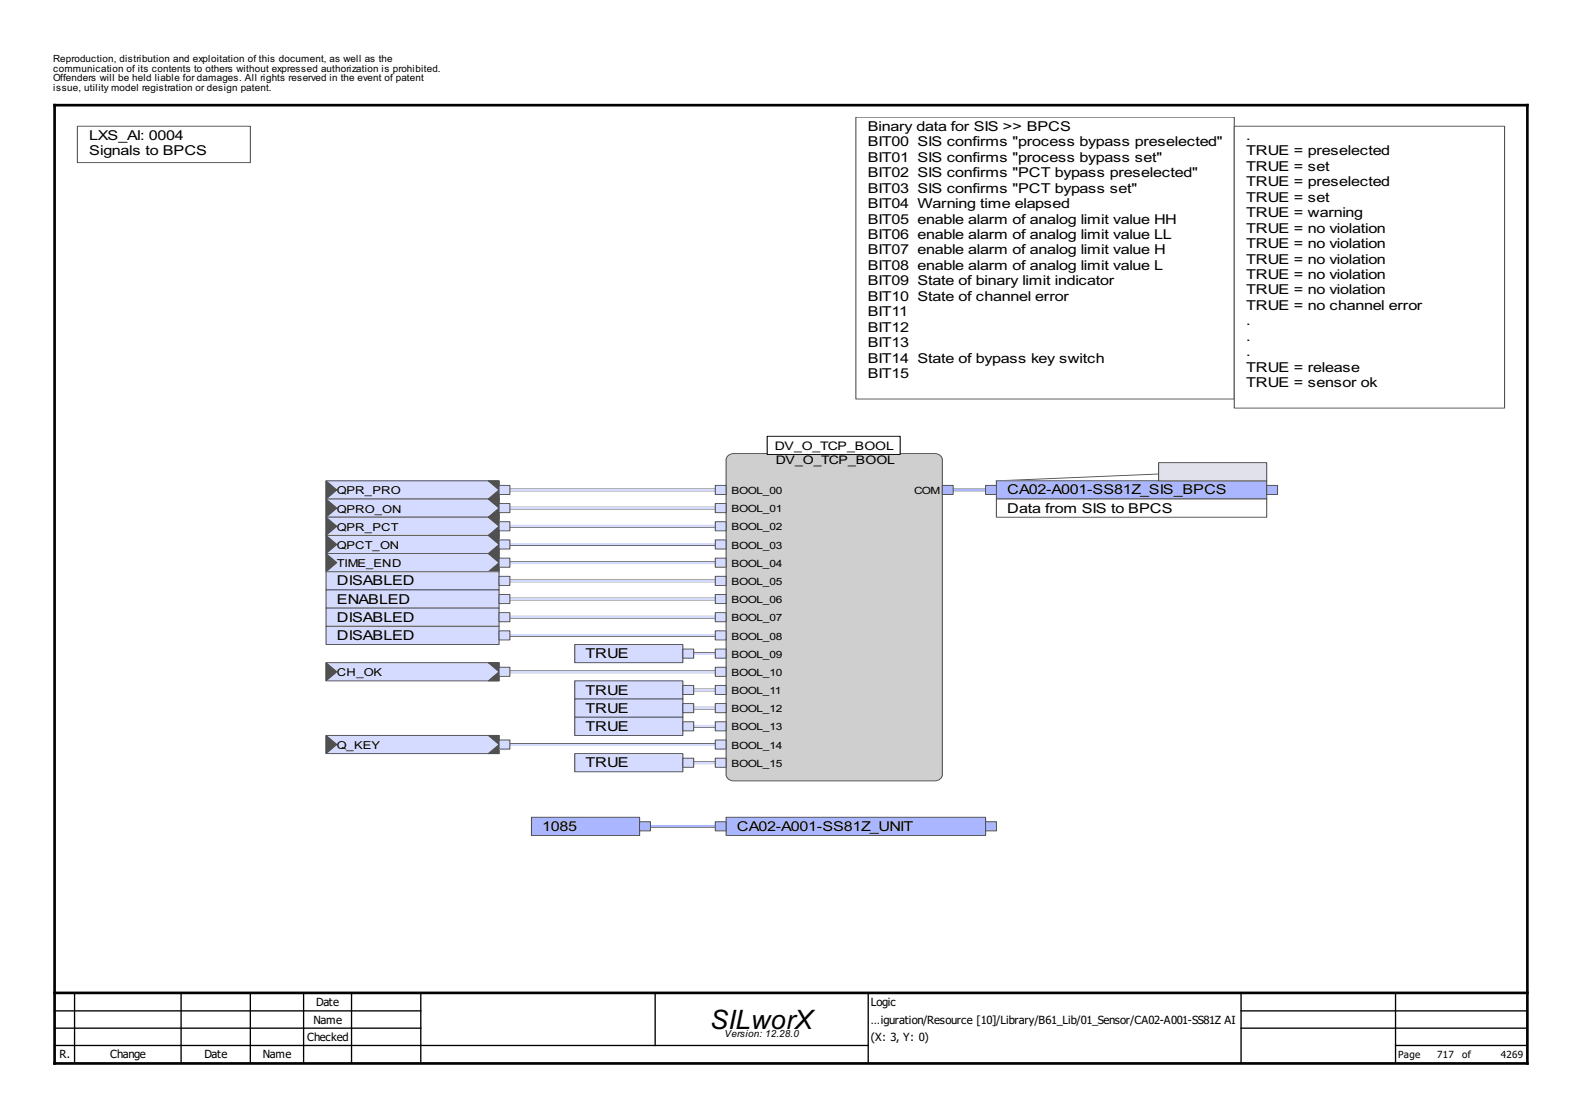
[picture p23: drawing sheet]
<svg xmlns="http://www.w3.org/2000/svg" width="297mm" height="210mm" viewBox="0 0 297 210" stroke-linecap="round" stroke-linejoin="round" font-family="sans-serif">
<defs><g id="words">
<text font-size="5" x="133.4" y="193.1">SILworX</text>
<g font-size="2.6">
<text x="16.8" y="26.3">LXS_AI: 0004</text>
<text x="16.8" y="29.2">Signals to BPCS</text>
<text x="162.9" y="24.6">Binary data for SIS &gt;&gt; BPCS</text>
<text x="162.9" y="27.5">BIT00 SIS confirms &quot;process bypass preselected&quot;</text>
<text x="234" y="26.3">.</text>
<text x="234" y="29.2">TRUE = preselected</text>
<text x="162.9" y="30.4">BIT01 SIS confirms &quot;process bypass set&quot;</text>
<text x="162.9" y="33.3">BIT02 SIS confirms &quot;PCT bypass preselected&quot;</text>
<text x="234" y="32.1">TRUE = set</text>
<text x="234" y="35">TRUE = preselected</text>
<text x="162.9" y="36.2">BIT03 SIS confirms &quot;PCT bypass set&quot;</text>
<text x="162.9" y="39.1">BIT04 Warning time elapsed</text>
<text x="162.9" y="42">BIT05 enable alarm of analog limit value HH</text>
<text x="234" y="37.9">TRUE = set</text>
<text x="234" y="40.8">TRUE = warning</text>
<text x="162.9" y="44.9">BIT06 enable alarm of analog limit value LL</text>
<text x="162.9" y="47.8">BIT07 enable alarm of analog limit value H</text>
<text x="234" y="43.7">TRUE = no violation</text>
<text x="234" y="46.6">TRUE = no violation</text>
<text x="162.9" y="50.7">BIT08 enable alarm of analog limit value L</text>
<text x="162.9" y="53.6">BIT09 State of binary limit indicator</text>
<text x="234" y="49.5">TRUE = no violation</text>
<text x="234" y="52.4">TRUE = no violation</text>
<text x="162.9" y="56.5">BIT10 State of channel error</text>
<text x="162.9" y="59.4">BIT11</text>
<text x="234" y="55.3">TRUE = no violation</text>
<text x="234" y="58.2">TRUE = no channel error</text>
<text x="162.9" y="62.3">BIT12</text>
<text x="162.9" y="65.2">BIT13</text>
<text x="234" y="61.1">.</text>
<text x="234" y="64">.</text>
<text x="162.9" y="68.1">BIT14 State of bypass key switch</text>
<text x="162.9" y="71">BIT15</text>
<text x="234" y="66.9">.</text>
<text x="234" y="69.8">TRUE = release</text>
<text x="234" y="72.7">TRUE = sensor ok</text>
<text x="189.1" y="92.8">CA02-A001-SS81Z_SIS_BPCS</text>
<text x="189.1" y="96.3">Data from SIS to BPCS</text>
<text x="63.3" y="109.9">DISABLED</text>
<text x="63.3" y="113.3">ENABLED</text>
<text x="63.3" y="116.7">DISABLED</text>
<text x="63.3" y="120.2">DISABLED</text>
<text x="109.9" y="123.6">TRUE</text>
<text x="109.9" y="130.4">TRUE</text>
<text x="109.9" y="133.8">TRUE</text>
<text x="109.9" y="137.2">TRUE</text>
<text x="109.9" y="144.1">TRUE</text>
<text x="101.8" y="156">1085</text>
<text x="138.4" y="156">CA02-A001-SS81Z_UNIT</text>
</g>
<g font-size="2.2">
<text x="145.5" y="84.6">DV_O_TCP_BOOL</text>
<text x="145.7" y="87.2">DV_O_TCP_BOOL</text>
</g>
<g font-size="2.1">
<text x="59.4" y="189">Date</text>
<text x="163.5" y="189">Logic</text>
<text x="57.7" y="195.5">Checked</text>
<text x="58.9" y="192.2">Name</text>
<text x="163.5" y="192.2">…iguration/Resource [10]/Library/B61_Lib/01_Sensor/CA02-A001-SS81Z AI</text>
<text x="163.5" y="195.5">(X: 3, Y: 0)</text>
<text x="11.2" y="198.7">R.</text>
<text x="20.7" y="198.7">Change</text>
<text x="38.4" y="198.7">Date</text>
<text x="49.4" y="198.7">Name</text>
</g>
<g font-size="2">
<text x="63.3" y="92.8">QPR_PRO</text>
<text x="63.3" y="96.3">QPRO_ON</text>
<text x="63.3" y="99.7">QPR_PCT</text>
<text x="63.3" y="103.1">QPCT_ON</text>
<text x="63.3" y="106.5">TIME_END</text>
<text x="63.3" y="127">CH_OK</text>
<text x="63.3" y="140.6">Q_KEY</text>
</g>
<g font-size="1.9">
<text x="10" y="11.6">Reproduction, distribution and exploitation of this document, as well as the</text>
<text x="10" y="13.4">communication of its contents to others without expressed authorization is prohibited.</text>
<text x="10" y="15.3">Offenders will be held liable for damages. All rights reserved in the event of patent</text>
<text x="10" y="17.1">issue, utility model registration or design patent.</text>
<text x="137.4" y="92.8">BOOL_00</text>
<text x="171.7" y="92.8">COM</text>
<text x="137.4" y="96.2">BOOL_01</text>
<text x="137.4" y="99.6">BOOL_02</text>
<text x="137.4" y="103">BOOL_03</text>
<text x="137.4" y="106.4">BOOL_04</text>
<text x="137.4" y="109.8">BOOL_05</text>
<text x="137.4" y="113.2">BOOL_06</text>
<text x="137.4" y="116.7">BOOL_07</text>
<text x="137.4" y="120.1">BOOL_08</text>
<text x="137.4" y="123.5">BOOL_09</text>
<text x="137.4" y="126.9">BOOL_10</text>
<text x="137.4" y="130.3">BOOL_11</text>
<text x="137.4" y="133.7">BOOL_12</text>
<text x="137.4" y="137.1">BOOL_13</text>
<text x="137.4" y="140.6">BOOL_14</text>
<text x="137.4" y="144">BOOL_15</text>
<text x="136" y="194.7">Version: 12.28.0</text>
<text x="262.5" y="198.7">Page</text>
<text x="269.9" y="198.7">717</text>
<text x="274.5" y="198.7">of</text>
<text x="281.8" y="198.7">4269</text>
</g>
</g></defs>
<path d="M10.3 19.7h276.5v180h-276.5zM10.3 186.4h276.5" fill="none" stroke="#000" stroke-width=".5"/>
<g fill="none" stroke="#000" stroke-width=".25">
<path d="M10.3 189.8h68.7M10.3 193h68.7M10.3 196.3h152.7M14 186.4v13.3M34 186.4v13.3M47 186.4v13.3M57 186.4v13.3M66 186.4v13.3M79 186.4v13.3M123 186.4v9.9M163 186.4v13.3M233 189.8h53.8"/>
<path d="M233 193h53.8M233 186.4v13.3M262 196.3h24.8M262 186.4v13.3"/>
</g>
<path d="M12.5 22h272v162.2h-272z" fill-rule="evenodd" fill="#fff"/>
<g fill="none" stroke="#505050" stroke-width=".19">
<path d="M95.5 91.8h39M95.5 92.2h39M95.5 95.2h39M95.5 95.6h39M95.5 98.6h39M95.5 99h39M178.8 91.8h6.5M178.8 92.2h6.5M227.7 88.6l-40.6 1.7 10.1 5.1M95.5 102.1h39M95.5 102.4h39M95.5 105.5h39"/>
<path d="M95.5 105.8h39M95.5 108.9h39M95.5 109.2h39M95.5 112.3h39M95.5 112.6h39M95.5 115.7h39M95.5 116.1h39M95.5 119.1h39M95.5 119.5h39M95.5 126h39M95.5 126.3h39M95.5 139.6h39"/>
<path d="M95.5 140h39M130 122.5h4.5M130 122.9h4.5M130 129.4h4.5M130 129.7h4.5M130 132.8h4.5M130 133.1h4.5M130 136.2h4.5M130 136.5h4.5M121.9 155h12.6M121.9 155.3h12.6M130 143h4.5"/>
<path d="M130 143.4h4.5"/>
</g>
<g fill="none" stroke="#d5dbff" stroke-width=".34">
<path d="M95.5 92h39M95.5 95.4h39M95.5 98.8h39M95.5 102.2h39M95.5 105.6h39M95.5 109.1h39M95.5 112.5h39M95.5 115.9h39M95.5 119.3h39M95.5 126.1h39M95.5 139.8h39M130 122.7h4.5"/>
<path d="M130 129.5h4.5M130 133h4.5M130 136.4h4.5M130 143.2h4.5"/>
</g>
<path d="M178.8 92h6.5M121.9 155.1h12.6" fill="none" stroke="#aab6ff" stroke-width=".34"/>
<path d="M160.7 22h71v52.9h-71z" fill-rule="evenodd" fill="#fff"/>
<path d="M160.7 22h71v52.9h-71z" fill="none" stroke="#505050" stroke-width=".19"/>
<path d="M14.5 23.7h32.5v6.8h-32.5z" fill-rule="evenodd" fill="#fff"/>
<path d="M14.5 23.7h32.5v6.8h-32.5z" fill="none" stroke="#505050" stroke-width=".19"/>
<path d="M231.7 23.7h50.8v52.9h-50.8z" fill-rule="evenodd" fill="#fff"/>
<path d="M231.7 23.7h50.8v52.9h-50.8z" fill="none" stroke="#505050" stroke-width=".19"/>
<path d="M136.6 85.6l.7-.4h.5h37.7a1.35 1.35 0 0 1 1.4 1.2v59a1.3 1.3 0 0 1-1.4 1.2h-37.7a1.35 1.35 0 0 1-1.5-1.2v-59z" fill-rule="evenodd" fill="#cfcfcf"/>
<path d="M136.6 85.6l.7-.4h.5h37.7a1.35 1.35 0 0 1 1.4 1.2v59a1.3 1.3 0 0 1-1.4 1.2h-37.7a1.35 1.35 0 0 1-1.5-1.2v-59z" fill="none" stroke="#505050" stroke-width=".19"/>
<path d="M144.5 82.3h24.3v2.9h-24.3z" fill-rule="evenodd" fill="#fff"/>
<path d="M144 81.9h25v3.4h-25z" fill-rule="evenodd" fill="#fff" stroke="#000" stroke-width=".19"/>
<path d="M134.3 91.1h2v1.7h-2z" fill-rule="evenodd" fill="#d5dbff"/>
<path d="M134.3 91.1h2v1.7h-2z" fill="none" stroke="#505050" stroke-width=".19"/>
<path d="M176.9 91.1h2.1v1.7h-2.1z" fill-rule="evenodd" fill="#aab6ff"/>
<path d="M176.9 91.1h2.1v1.7h-2.1z" fill="none" stroke="#505050" stroke-width=".19"/>
<path d="M134.3 94.5h2v1.8h-2z" fill-rule="evenodd" fill="#d5dbff"/>
<path d="M134.3 94.5h2v1.8h-2z" fill="none" stroke="#505050" stroke-width=".19"/>
<path d="M134.3 98h2v1.7h-2z" fill-rule="evenodd" fill="#d5dbff"/>
<path d="M134.3 98h2v1.7h-2z" fill="none" stroke="#505050" stroke-width=".19"/>
<path d="M134.3 101.4h2v1.7h-2z" fill-rule="evenodd" fill="#d5dbff"/>
<path d="M134.3 101.4h2v1.7h-2z" fill="none" stroke="#505050" stroke-width=".19"/>
<path d="M134.3 104.8h2v1.7h-2z" fill-rule="evenodd" fill="#d5dbff"/>
<path d="M134.3 104.8h2v1.7h-2z" fill="none" stroke="#505050" stroke-width=".19"/>
<path d="M134.3 108.2h2v1.7h-2z" fill-rule="evenodd" fill="#d5dbff"/>
<path d="M134.3 108.2h2v1.7h-2z" fill="none" stroke="#505050" stroke-width=".19"/>
<path d="M134.3 111.6h2v1.7h-2z" fill-rule="evenodd" fill="#d5dbff"/>
<path d="M134.3 111.6h2v1.7h-2z" fill="none" stroke="#505050" stroke-width=".19"/>
<path d="M134.3 115h2v1.7h-2z" fill-rule="evenodd" fill="#d5dbff"/>
<path d="M134.3 115h2v1.7h-2z" fill="none" stroke="#505050" stroke-width=".19"/>
<path d="M134.3 118.4h2v1.8h-2z" fill-rule="evenodd" fill="#d5dbff"/>
<path d="M134.3 118.4h2v1.8h-2z" fill="none" stroke="#505050" stroke-width=".19"/>
<path d="M134.3 121.9h2v1.7h-2z" fill-rule="evenodd" fill="#d5dbff"/>
<path d="M134.3 121.9h2v1.7h-2z" fill="none" stroke="#505050" stroke-width=".19"/>
<path d="M134.3 125.3h2v1.7h-2z" fill-rule="evenodd" fill="#d5dbff"/>
<path d="M134.3 125.3h2v1.7h-2z" fill="none" stroke="#505050" stroke-width=".19"/>
<path d="M134.3 128.7h2v1.7h-2z" fill-rule="evenodd" fill="#d5dbff"/>
<path d="M134.3 128.7h2v1.7h-2z" fill="none" stroke="#505050" stroke-width=".19"/>
<path d="M134.3 132.1h2v1.7h-2z" fill-rule="evenodd" fill="#d5dbff"/>
<path d="M134.3 132.1h2v1.7h-2z" fill="none" stroke="#505050" stroke-width=".19"/>
<path d="M134.3 135.5h2v1.7h-2z" fill-rule="evenodd" fill="#d5dbff"/>
<path d="M134.3 135.5h2v1.7h-2z" fill="none" stroke="#505050" stroke-width=".19"/>
<path d="M134.3 138.9h2v1.7h-2z" fill-rule="evenodd" fill="#d5dbff"/>
<path d="M134.3 138.9h2v1.7h-2z" fill="none" stroke="#505050" stroke-width=".19"/>
<path d="M134.3 142.3h2v1.8h-2z" fill-rule="evenodd" fill="#d5dbff"/>
<path d="M134.3 142.3h2v1.8h-2z" fill="none" stroke="#505050" stroke-width=".19"/>
<path d="M61.2 90.3h32.5v3.4h-32.5z" fill-rule="evenodd" fill="#d5dbff"/>
<path d="M61.2 90.3h32.5v3.4h-32.5z" fill="none" stroke="#505050" stroke-width=".19"/>
<g fill="#505050" stroke="#505050" stroke-width=".19">
<path d="M61.2 90.3l2.1 1.7-2.1 1.7z"/>
<path d="M91.7 90.3h2v1.7z"/>
<path d="M91.7 93.7l2-1.7v1.7z"/>
</g>
<path d="M93.7 91.1h2v1.7h-2z" fill-rule="evenodd" fill="#d5dbff"/>
<path d="M93.7 91.1h2v1.7h-2z" fill="none" stroke="#505050" stroke-width=".19"/>
<path d="M187.1 90.3h50.7v3.4h-50.7z" fill-rule="evenodd" fill="#aab6ff"/>
<path d="M187.1 90.3h50.7v3.4h-50.7z" fill="none" stroke="#505050" stroke-width=".19"/>
<path d="M217.5 86.9h20.3v3.4h-20.3z" fill-rule="evenodd" fill="#e1e1eb"/>
<path d="M217.5 86.9h20.3v3.4h-20.3z" fill="none" stroke="#505050" stroke-width=".19"/>
<path d="M185.1 91.1h2v1.7h-2z" fill-rule="evenodd" fill="#aab6ff"/>
<path d="M185.1 91.1h2v1.7h-2z" fill="none" stroke="#505050" stroke-width=".19"/>
<path d="M237.8 91.1h2.1v1.7h-2.1z" fill-rule="evenodd" fill="#aab6ff"/>
<path d="M237.8 91.1h2.1v1.7h-2.1z" fill="none" stroke="#505050" stroke-width=".19"/>
<path d="M187.1 93.7h50.7v3.4h-50.7z" fill-rule="evenodd" fill="#fff"/>
<path d="M187.1 93.7h50.7v3.4h-50.7z" fill="none" stroke="#505050" stroke-width=".19"/>
<path d="M61.2 93.7h32.5v3.4h-32.5z" fill-rule="evenodd" fill="#d5dbff"/>
<path d="M61.2 93.7h32.5v3.4h-32.5z" fill="none" stroke="#505050" stroke-width=".19"/>
<g fill="#505050" stroke="#505050" stroke-width=".19">
<path d="M61.2 93.7l2.1 1.7-2.1 1.7z"/>
<path d="M91.7 93.7h2v1.7z"/>
<path d="M91.7 97.1l2-1.7v1.7z"/>
</g>
<path d="M93.7 94.5h2v1.8h-2z" fill-rule="evenodd" fill="#d5dbff"/>
<path d="M93.7 94.5h2v1.8h-2z" fill="none" stroke="#505050" stroke-width=".19"/>
<path d="M61.2 97.1h32.5v3.4h-32.5z" fill-rule="evenodd" fill="#d5dbff"/>
<path d="M61.2 97.1h32.5v3.4h-32.5z" fill="none" stroke="#505050" stroke-width=".19"/>
<g fill="#505050" stroke="#505050" stroke-width=".19">
<path d="M61.2 97.1l2.1 1.7-2.1 1.7z"/>
<path d="M91.7 97.1h2v1.7z"/>
<path d="M91.7 100.5l2-1.7v1.7z"/>
</g>
<path d="M93.7 98h2v1.7h-2z" fill-rule="evenodd" fill="#d5dbff"/>
<path d="M93.7 98h2v1.7h-2z" fill="none" stroke="#505050" stroke-width=".19"/>
<path d="M61.2 100.5h32.5v3.4h-32.5z" fill-rule="evenodd" fill="#d5dbff"/>
<path d="M61.2 100.5h32.5v3.4h-32.5z" fill="none" stroke="#505050" stroke-width=".19"/>
<g fill="#505050" stroke="#505050" stroke-width=".19">
<path d="M61.2 100.5l2.1 1.7-2.1 1.7z"/>
<path d="M91.7 100.5h2v1.7z"/>
<path d="M91.7 103.9l2-1.7v1.7z"/>
</g>
<path d="M93.7 101.4h2v1.7h-2z" fill-rule="evenodd" fill="#d5dbff"/>
<path d="M93.7 101.4h2v1.7h-2z" fill="none" stroke="#505050" stroke-width=".19"/>
<path d="M61.2 103.9h32.5v3.4h-32.5z" fill-rule="evenodd" fill="#d5dbff"/>
<path d="M61.2 103.9h32.5v3.4h-32.5z" fill="none" stroke="#505050" stroke-width=".19"/>
<g fill="#505050" stroke="#505050" stroke-width=".19">
<path d="M61.2 103.9l2.1 1.7-2.1 1.7z"/>
<path d="M91.7 103.9h2v1.7z"/>
<path d="M91.7 107.3l2-1.7v1.7z"/>
</g>
<path d="M93.7 104.8h2v1.7h-2z" fill-rule="evenodd" fill="#d5dbff"/>
<path d="M93.7 104.8h2v1.7h-2z" fill="none" stroke="#505050" stroke-width=".19"/>
<path d="M61.2 107.3h32.5v3.5h-32.5z" fill-rule="evenodd" fill="#d5dbff"/>
<path d="M61.2 107.3h32.5v3.5h-32.5z" fill="none" stroke="#505050" stroke-width=".19"/>
<path d="M93.7 108.2h2v1.7h-2z" fill-rule="evenodd" fill="#d5dbff"/>
<path d="M93.7 108.2h2v1.7h-2z" fill="none" stroke="#505050" stroke-width=".19"/>
<path d="M61.2 110.8h32.5v3.4h-32.5z" fill-rule="evenodd" fill="#d5dbff"/>
<path d="M61.2 110.8h32.5v3.4h-32.5z" fill="none" stroke="#505050" stroke-width=".19"/>
<path d="M93.7 111.6h2v1.7h-2z" fill-rule="evenodd" fill="#d5dbff"/>
<path d="M93.7 111.6h2v1.7h-2z" fill="none" stroke="#505050" stroke-width=".19"/>
<path d="M61.2 114.2h32.5v3.4h-32.5z" fill-rule="evenodd" fill="#d5dbff"/>
<path d="M61.2 114.2h32.5v3.4h-32.5z" fill="none" stroke="#505050" stroke-width=".19"/>
<path d="M93.7 115h2v1.7h-2z" fill-rule="evenodd" fill="#d5dbff"/>
<path d="M93.7 115h2v1.7h-2z" fill="none" stroke="#505050" stroke-width=".19"/>
<path d="M61.2 117.6h32.5v3.4h-32.5z" fill-rule="evenodd" fill="#d5dbff"/>
<path d="M61.2 117.6h32.5v3.4h-32.5z" fill="none" stroke="#505050" stroke-width=".19"/>
<path d="M93.7 118.4h2v1.8h-2z" fill-rule="evenodd" fill="#d5dbff"/>
<path d="M93.7 118.4h2v1.8h-2z" fill="none" stroke="#505050" stroke-width=".19"/>
<path d="M107.9 121h20.3v3.4h-20.3z" fill-rule="evenodd" fill="#d5dbff"/>
<path d="M107.9 121h20.3v3.4h-20.3z" fill="none" stroke="#505050" stroke-width=".19"/>
<path d="M128.2 121.9h2v1.7h-2z" fill-rule="evenodd" fill="#d5dbff"/>
<path d="M128.2 121.9h2v1.7h-2z" fill="none" stroke="#505050" stroke-width=".19"/>
<path d="M61.2 124.4h32.5v3.4h-32.5z" fill-rule="evenodd" fill="#d5dbff"/>
<path d="M61.2 124.4h32.5v3.4h-32.5z" fill="none" stroke="#505050" stroke-width=".19"/>
<g fill="#505050" stroke="#505050" stroke-width=".19">
<path d="M61.2 124.4l2.1 1.7-2.1 1.7z"/>
<path d="M91.7 124.4h2v1.7z"/>
<path d="M91.7 127.8l2-1.7v1.7z"/>
</g>
<path d="M93.7 125.3h2v1.7h-2z" fill-rule="evenodd" fill="#d5dbff"/>
<path d="M93.7 125.3h2v1.7h-2z" fill="none" stroke="#505050" stroke-width=".19"/>
<path d="M107.9 127.8h20.3v3.4h-20.3z" fill-rule="evenodd" fill="#d5dbff"/>
<path d="M107.9 127.8h20.3v3.4h-20.3z" fill="none" stroke="#505050" stroke-width=".19"/>
<path d="M128.2 128.7h2v1.7h-2z" fill-rule="evenodd" fill="#d5dbff"/>
<path d="M128.2 128.7h2v1.7h-2z" fill="none" stroke="#505050" stroke-width=".19"/>
<path d="M107.9 131.2h20.3v3.5h-20.3z" fill-rule="evenodd" fill="#d5dbff"/>
<path d="M107.9 131.2h20.3v3.5h-20.3z" fill="none" stroke="#505050" stroke-width=".19"/>
<path d="M128.2 132.1h2v1.7h-2z" fill-rule="evenodd" fill="#d5dbff"/>
<path d="M128.2 132.1h2v1.7h-2z" fill="none" stroke="#505050" stroke-width=".19"/>
<path d="M107.9 134.7h20.3v3.4h-20.3z" fill-rule="evenodd" fill="#d5dbff"/>
<path d="M107.9 134.7h20.3v3.4h-20.3z" fill="none" stroke="#505050" stroke-width=".19"/>
<path d="M128.2 135.5h2v1.7h-2z" fill-rule="evenodd" fill="#d5dbff"/>
<path d="M128.2 135.5h2v1.7h-2z" fill="none" stroke="#505050" stroke-width=".19"/>
<path d="M61.2 138.1h32.5v3.4h-32.5z" fill-rule="evenodd" fill="#d5dbff"/>
<path d="M61.2 138.1h32.5v3.4h-32.5z" fill="none" stroke="#505050" stroke-width=".19"/>
<g fill="#505050" stroke="#505050" stroke-width=".19">
<path d="M61.2 138.1l2.1 1.7-2.1 1.7z"/>
<path d="M91.7 138.1h2v1.7z"/>
<path d="M91.7 141.5l2-1.7v1.7z"/>
</g>
<path d="M93.7 138.9h2v1.7h-2z" fill-rule="evenodd" fill="#d5dbff"/>
<path d="M93.7 138.9h2v1.7h-2z" fill="none" stroke="#505050" stroke-width=".19"/>
<path d="M107.9 141.5h20.3v3.4h-20.3z" fill-rule="evenodd" fill="#d5dbff"/>
<path d="M107.9 141.5h20.3v3.4h-20.3z" fill="none" stroke="#505050" stroke-width=".19"/>
<path d="M128.2 142.3h2v1.8h-2z" fill-rule="evenodd" fill="#d5dbff"/>
<path d="M128.2 142.3h2v1.8h-2z" fill="none" stroke="#505050" stroke-width=".19"/>
<path d="M99.8 153.4h20.3v3.5h-20.3z" fill-rule="evenodd" fill="#aab6ff"/>
<path d="M99.8 153.4h20.3v3.5h-20.3z" fill="none" stroke="#505050" stroke-width=".19"/>
<path d="M120.1 154.3h2v1.7h-2z" fill-rule="evenodd" fill="#aab6ff"/>
<path d="M120.1 154.3h2v1.7h-2z" fill="none" stroke="#505050" stroke-width=".19"/>
<path d="M136.3 153.4h48.8v3.5h-48.8z" fill-rule="evenodd" fill="#aab6ff"/>
<path d="M136.3 153.4h48.8v3.5h-48.8z" fill="none" stroke="#505050" stroke-width=".19"/>
<path d="M134.3 154.3h2v1.7h-2z" fill-rule="evenodd" fill="#aab6ff"/>
<path d="M134.3 154.3h2v1.7h-2z" fill="none" stroke="#505050" stroke-width=".19"/>
<path d="M185.1 154.3h2v1.7h-2z" fill-rule="evenodd" fill="#aab6ff"/>
<path d="M185.1 154.3h2v1.7h-2z" fill="none" stroke="#505050" stroke-width=".19"/>
<use href="#words"/>
</svg>
